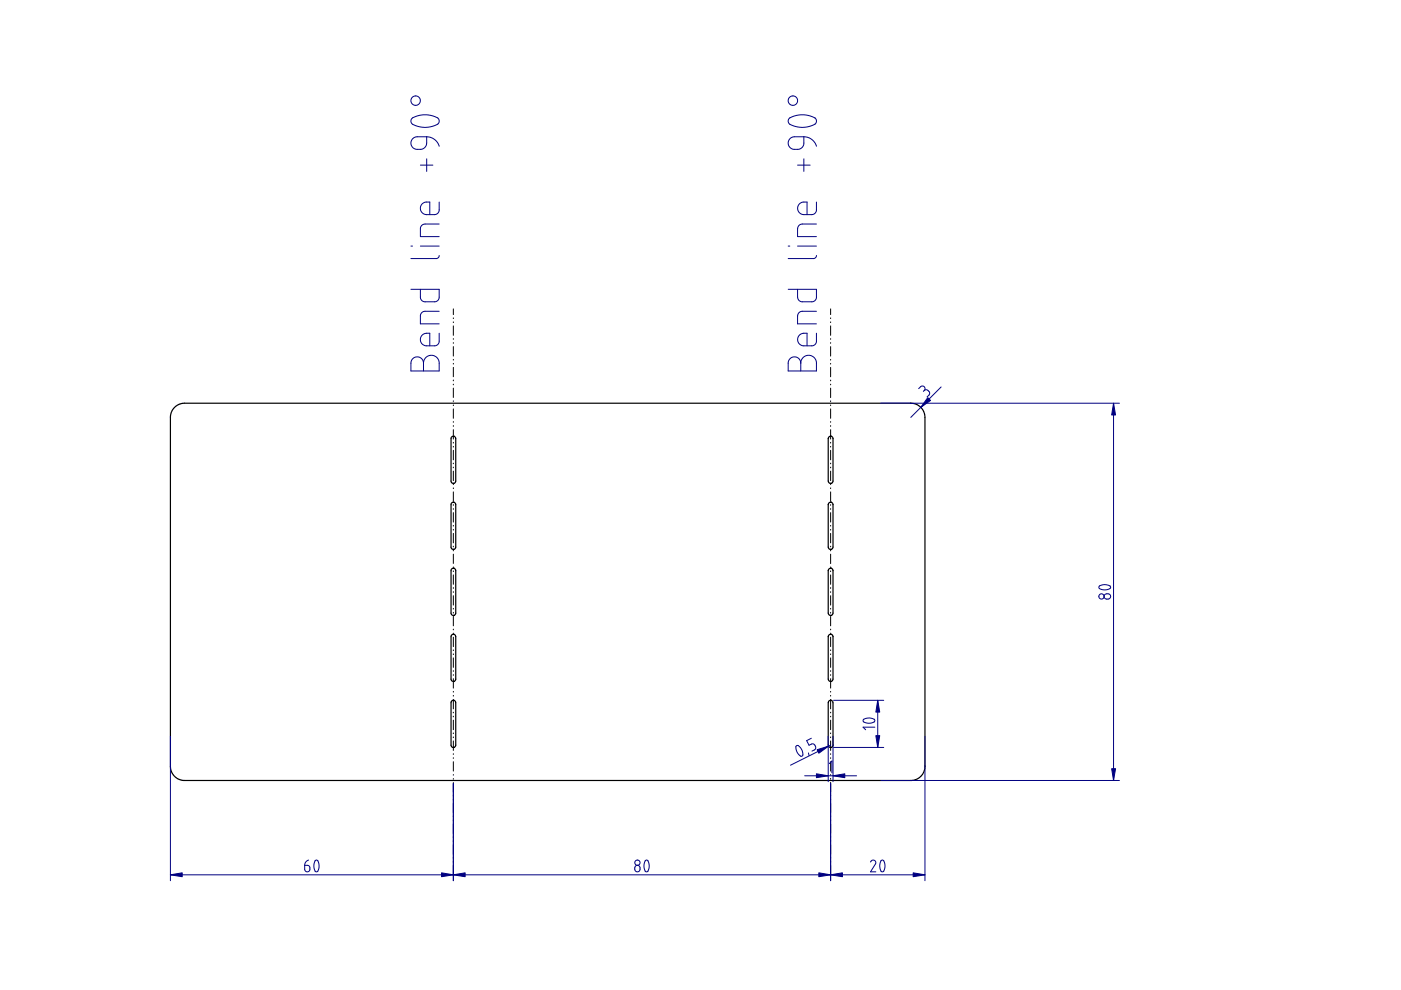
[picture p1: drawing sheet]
<svg xmlns="http://www.w3.org/2000/svg" width="297mm" height="210mm" viewBox="0 0 297 210" stroke-linecap="round" stroke-linejoin="round" font-family="sans-serif">
<g fill="none" stroke="#000" stroke-width=".25">
<path d="M36.9 86.5l1-.7 1-.3h154.4l1.2 .3 1.1 1 .5 1.5v74.4l-.3 1.2-.9 1-.7 .4-.9 .2h-154.4l-1.1-.3-1.1-1-.4-.6-.2-.9v-74.4l.3-1.1zM95.7 92.7l.3-.2h.3l.3 .4v9.2l-.4 .4-.3-.1-.3-.3zM96.1 92.5h.1M175.7 92.7l.3-.2h.3l.3 .4v9.2l-.4 .4-.4-.1-.2-.4zM176.1 92.5h.1M95.7 106.7l.6-.2 .3 .5v9.1l-.4 .4-.3-.1-.3-.3zM96.1 102.5h.1M96.1 106.5h.1M96.1 116.5h.1M175.7 106.7l.6-.2 .3 .5v9.1l-.4 .4-.4-.1-.2-.4v-9zM176.1 102.5h.1M176.1 106.5h.1"/>
<path d="M176.1 116.5h.1M95.7 134.7l.3-.2h.3l.3 .4v9.2l-.4 .4-.3-.1-.3-.3zM95.7 120.6l.6-.1 .3 .4v9.1l-.2 .4-.2 .1-.4-.1-.2-.3zM96.1 120.5h.1M96.1 130.5h.1M96.1 134.5h.1M175.7 134.7l.3-.2h.3l.3 .4v9.2l-.4 .4-.4-.1-.2-.4zM175.7 120.6l.6-.1 .3 .4v9.1l-.2 .4-.3 .1-.3-.1-.2-.4v-9zM176.1 120.5h.1M176.1 130.5h.1M176.1 134.5h.1M95.7 148.7l.6-.2 .3 .4v9.2l-.4 .4-.3-.1-.3-.3z"/>
<path d="M96.1 144.5h.1M96.1 148.5h.1M96.1 158.5h.1M175.7 148.7l.6-.2 .3 .4v9.2l-.4 .4-.4-.1-.2-.4v-9zM176.1 144.5h.1M176.1 148.5h.1M176.1 158.5h.1"/>
</g>
<g fill="none" stroke="#000" stroke-width=".21">
<path d="M96.1 65.5v1.2M96.1 67.4v.1M96.1 68.2v.2M96.1 69.1v2M96.1 71.8v.1M96.1 72.6v.2M96.1 73.5v2M96.1 76.2v.1M96.1 77v.2M96.1 77.9v2M176.1 65.5v1.2M176.1 67.4v.1"/>
<path d="M176.1 68.2v.2M176.1 69.1v2M176.1 71.8v.1M176.1 72.6v.2M176.1 73.5v2M176.1 76.2v.1M176.1 77v.2M176.1 77.9v2M96.1 80.6v.2M96.1 81.4v.2M96.1 82.3v2M96.1 85v.1"/>
<path d="M96.1 85.9v.1M96.1 86.7v2M96.1 89.4v.1M96.1 90.2v.2M96.1 91.1v2M96.1 93.8v.1M96.1 94.6v.2M96.1 95.5v2M96.1 98.2v.1M96.1 99v.2M96.1 99.9v2M176.1 80.6v.2"/>
<path d="M176.1 81.4v.2M176.1 82.3v2M176.1 85v.1M176.1 85.9v.1M176.1 86.7v2M176.1 89.4v.1M176.1 90.2v.2M176.1 91.1v2M176.1 93.8v.1M176.1 94.6v.2M176.1 95.5v2M176.1 98.2v.1"/>
<path d="M176.1 99v.2M176.1 99.9v2M96.1 102.6v.1M96.1 103.4v.2M96.1 104.3v2M96.1 107v.1M96.1 107.8v.2M96.1 108.7v2M96.1 111.4v.1M96.1 112.2v.2M96.1 113.1v2M96.1 115.8v.2"/>
<path d="M96.1 116.6v.2M96.1 117.5v2M176.1 102.6v.1M176.1 103.4v.2M176.1 104.3v2M176.1 107v.1M176.1 107.8v.2M176.1 108.7v2M176.1 111.4v.1M176.1 112.2v.2M176.1 113.1v2M176.1 115.8v.2"/>
<path d="M176.1 116.6v.2M176.1 117.5v2M96.1 120.2v.2M96.1 121.1v.1M96.1 121.9v2M96.1 124.6v.2M96.1 125.5v.1M96.1 126.3v2M96.1 129v.1M96.1 129.8v.2M96.1 130.7v2M96.1 133.4v.1"/>
<path d="M96.1 134.2v.2M96.1 135.1v2M96.1 137.8v.1M96.1 138.6v.2M96.1 139.5v2M176.1 120.2v.2M176.1 121.1v.1M176.1 121.9v2M176.1 124.6v.2M176.1 125.5v.1M176.1 126.3v2M176.1 129v.1"/>
<path d="M176.1 129.8v.2M176.1 130.7v2M176.1 133.4v.1M176.1 134.2v.2M176.1 135.1v2M176.1 137.8v.1M176.1 138.6v.2M176.1 139.5v2M96.1 142.2v.1M96.1 143v.2M96.1 143.9v2M96.1 146.6v.1"/>
<path d="M96.1 147.4v.2M96.1 148.3v2M96.1 151v.2M96.1 151.8v.2M96.1 152.7v2M96.1 155.4v.2M96.1 156.3v.1M96.1 157.1v2M96.1 159.8v.2M176.1 142.2v.1M176.1 143v.2M176.1 143.9v2"/>
<path d="M176.1 146.6v.1M176.1 147.4v.2M176.1 148.3v2M176.1 151v.2M176.1 151.8v.2M176.1 152.7v2M176.1 155.4v.2M176.1 156.3v.1M176.1 157.1v2M176.1 159.8v.2M96.1 160.7v.1M96.1 161.5v2"/>
<path d="M96.1 164.2v.2M96.1 165.1v.1M96.1 165.9v2M96.1 168.6v.1M96.1 169.5v.1M96.1 170.3v2M96.1 173v.1M96.1 173.8v.2M96.1 174.7v2M96.1 177.4v.1M96.1 178.2v.2M96.1 179.1v2"/>
<path d="M176.1 160.7v.1M176.1 161.5v2M176.1 164.2v.2M176.1 165.1v.1M176.1 165.9v2M176.1 168.6v.1M176.1 169.5v.1M176.1 170.3v2M176.1 173v.1M176.1 173.8v.2M176.1 174.7v2M176.1 177.4v.1"/>
<path d="M176.1 178.2v.2M176.1 179.1v2M96.1 181.8v.1M96.1 182.6v.2M96.1 183.5v2M176.1 181.8v.1M176.1 182.6v.2M176.1 183.5v2"/>
</g>
<g fill="#000080" stroke="#000080" stroke-width=".21">
<path d="M196.7 84.3l.6 .6-2.1 1.5z"/>
<path d="M173.2 159l2.5-.8-2.1 1.5z"/>
<path d="M185.7 156h.8l-.4 2.5z"/>
<path d="M186.1 148.5l.4 2.5h-.8z"/>
<path d="M173.1 164.1l2.5 .4-2.5 .4z"/>
<path d="M176.6 164.5l2.5-.4v.8z"/>
<path d="M193.6 185.1l2.5 .4-2.5 .4z"/>
<path d="M176.1 185.5l2.5-.4v.8z"/>
<path d="M36.1 185.5l2.5-.4v.8z"/>
<path d="M93.6 185.1l2.5 .4-2.5 .4z"/>
<path d="M96.1 185.5l2.5-.4v.8z"/>
<path d="M173.6 185.1l2.5 .4-2.5 .4z"/>
<path d="M236.1 85.5l.4 2.5h-.8z"/>
<path d="M235.7 163h.8l-.4 2.5z"/>
</g>
<g fill="none" stroke="#000080" stroke-width=".21">
<path d="M87.4 25.1l1.6-.7h1.9l1.9 .6 .3 .4v.4l-.2 .5-1.2 .5-1.3 .2-1.1-.1-1.9-.6-.3-.5zM87.4 29.5l.8-.5h2.3l-.1 1.8-.4 .5-.5 .3h-1.5l-.6-.4-.2-.5-.1-.6zM89.1 35h2.7M90.5 29l.7 .1 1 .5 .6 .7 .3 .7M90.5 33.7v2.6M167.3 25.1l1.7-.7h1.7l2.1 .6 .3 .4v.4l-.3 .5-1 .5-1.2 .2h-1.2l-2-.7-.3-.5zM167.4 29.5l.8-.5h2.2v1.5l-.1 .5-.4 .4-.5 .2-1.1 .1-.5-.2-.4-.3-.3-.6 .1-.6zM169.1 35h2.7M170.4 29l.8 .1 .9 .5 .7 .7 .3 .7M170.4 33.7v2.6M87.1 52.2h.4M89.1 52.2h4"/>
<path d="M93.1 54.2l-.2 .5-.3 .1h-5.5M93.1 47.5h-3.2l-.5 .3-.3 .5v1.9h4M93.1 42.8v2l-.2 .4-.6 .3h-1.9l-.7-.2-.5-.8-.1-.6 .3-.5 .6-.5 1.1-.1v2.7M167.1 52.2h.3M169.1 52.2h4M173.1 54.2l-.2 .5-.3 .1h-5.5M173.1 47.5h-3.2l-.5 .3-.3 .7v1.7h4M173.1 42.8v2l-.4 .5-.4 .2h-1.9l-.7-.2-.6-.9 .3-1 .6-.5 1.1-.1v2.7M87.1 61.3h6l-.1 2.1-.2 .4-.5 .2-2.6-.1-.4-.3-.2-.4v-1.9M87.5 76.1l.6-.4 .9 .1 .6 .5 .2 .7 .2-.7 .5-.7 .8-.3 .8 .1 .6 .4 .3 .6 .1 2.3h-6v-1.8zM89.8 77v1.7M93.1 70.7v2l-.3 .4-.5 .2h-2l-.7-.3-.5-.8 .3-1 .7-.5h1v2.6"/>
<path d="M93.1 66h-3.1l-.6 .3-.3 .5v1.9h4M167.1 61.3h6l-.1 2.1-.3 .4-.4 .2-2.6-.1-.6-.7v-1.9M167.5 76.1l.6-.4 .9 .1 .6 .5 .2 .7 .1-.7 .6-.7 .8-.3 .8 .1 .6 .4 .3 .7 .1 2.2h-6v-1.9zM169.8 77v1.7M173.1 70.7v2l-.4 .4-.4 .2h-2.1l-.6-.3-.5-.8 .3-1 .7-.5h1v2.6M173.1 66h-3.1l-.6 .3-.3 .7v1.7h4M186.7 85.5h50.6M194.8 82.4l.4-.5h.6l.3 .4-.1 .5M196 82.8l.5-.2 .6 .6v.4l-.5 .6M196 82.8l-.2 .2M199.5 82l-6.4 6.5M236.1 85.5v80"/>
<path d="M233 124.3l.8-.3h.7l.8 .2 .2 .3-.4 .4-1.1 .2-.9-.3zM234.3 126l.3-.1 .6 .1 .2 .2v.5l-.4 .3h-.6l-.3-.5zM36.1 156.1v30.6M168.8 158.2l.4-.1 .6 .6 .4 .7v.7a.68 .68 0 0 1-1.1-.4l-.3-.9zM171.4 159.6l.1 .6M172 156.5l-1 .5 .5 1 .7-.3 .3 .1 .3 .2 .1 .7-.8 .6M175.6 156.1v9.6M176.1 158l-8.5 4.2M176.6 156.1v9.6M176.7 158.5h10.7M176.7 148.5h10.7M183.1 152.5l1.3-.3 1 .3a.66 .66 0 0 1-.9 .8l-1.3-.2a.34 .34 0 0 1-.1-.6z"/>
<path d="M185.5 154.2h-2.5l.5 .5M186.1 148.5v10M196.1 156.1v30.6M96.1 166.1v20.6M170.6 164.5h11M175.8 161.9l.6-.5v2.5M176.1 166.1v20.6M186.7 165.5h50.6M36.1 185.5h160M64.6 183.5h.7l.3 .2 .1 .7-.2 .3-.5 .1-.3-.1zM65.4 182.4l-.6 .4-.2 .7M66.8 182.5a.65 .65 0 0 1 .7 .1 .65 .65 0 0 1 .1 .7l-.1 1.3a.45 .45 0 0 1-.6 .2 .45 .45 0 0 1-.3-.6l-.1-.9z"/>
<path d="M134.7 183.7l.3-.2 .6 .2 .1 .7-.2 .3-.5 .1-.3-.1-.1-.4zM136.8 182.5a.66 .66 0 0 1 .8 .8l-.2 1.3-.2 .2h-.3l-.2-.4-.2-.7zM184.6 182.8l.5-.4h.3l.3 .3-.1 .5-1 1.6h1.1M186.8 182.5a.66 .66 0 0 1 .8 .8v.7l-.2 .7-.5 .1-.4-1z"/>
<circle cx="88.1" cy="21.3" r="1"/>
<circle cx="168.1" cy="21.3" r="1"/>
<circle cx="233.5" cy="126.5" r=".55"/>
<circle cx="135.1" cy="182.9" r=".56"/>
</g>
</svg>
